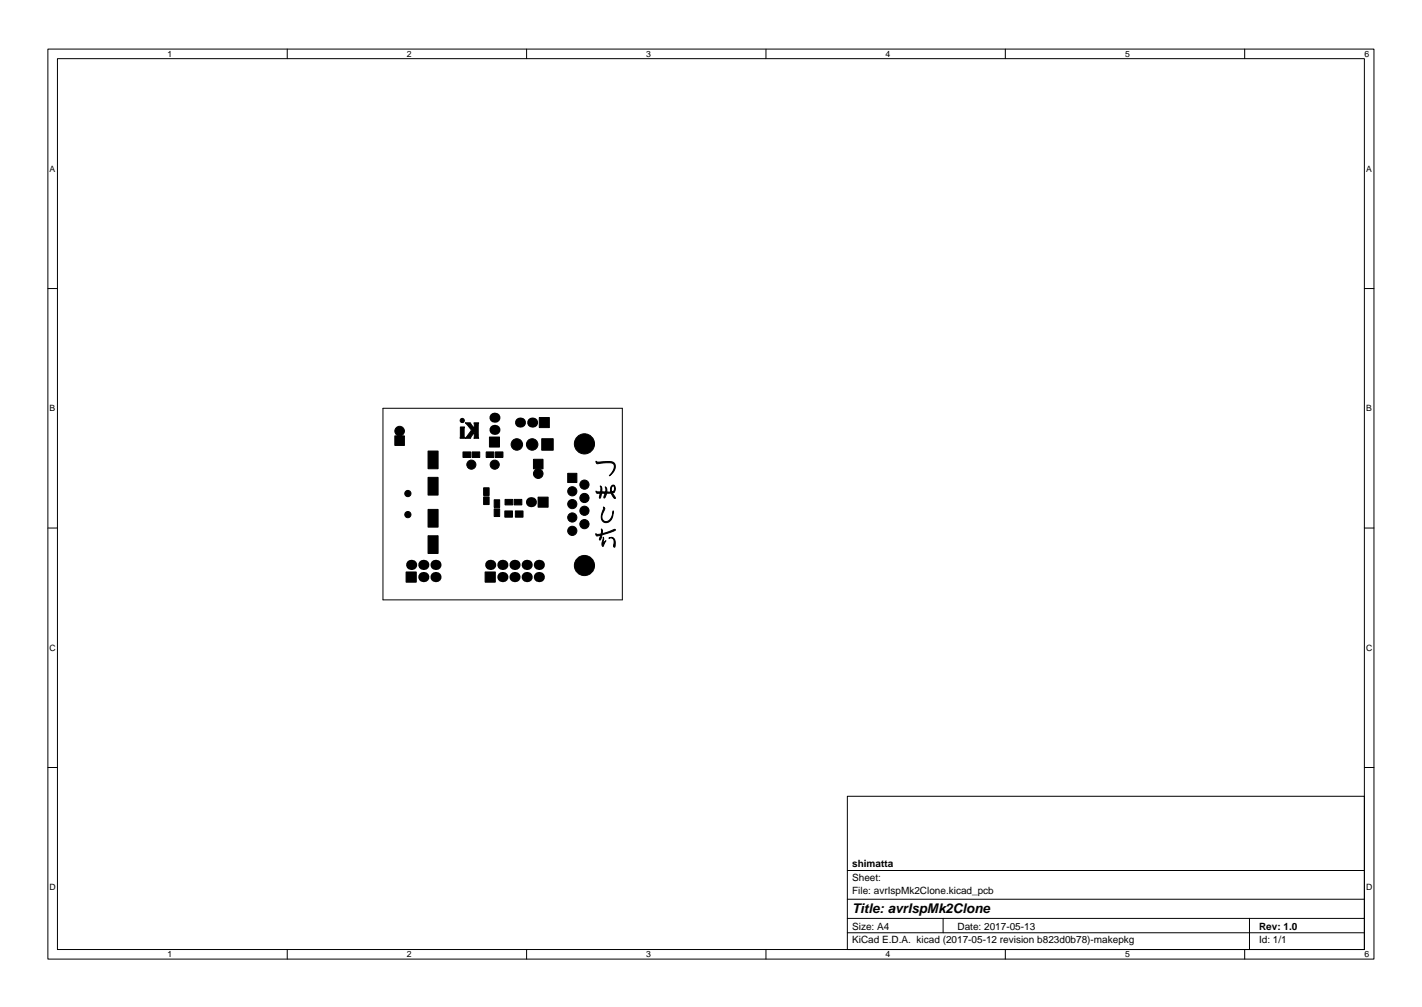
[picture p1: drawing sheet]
<svg xmlns="http://www.w3.org/2000/svg" width="297mm" height="210mm" viewBox="0 0 297 210" stroke-linecap="round" stroke-linejoin="round" font-family="sans-serif">
<defs><g id="words">
<text font-size="2.8" x="178" y="190.6">Title: avrIspMk2Clone</text>
<g font-size="2.1">
<text x="178" y="184">Sheet:</text>
<text x="178" y="181">shimatta</text>
<text x="178" y="186.7">File: avrIspMk2Clone.kicad_pcb</text>
<text x="178" y="196.9">KiCad E.D.A. kicad (2017-05-12 revision b823d0b78)-makepkg</text>
<text x="178" y="194.1">Size: A4</text>
<text x="200" y="194.1">Date: 2017-05-13</text>
<text x="263" y="194.1">Rev: 1.0</text>
<text x="263" y="196.9">Id: 1/1</text>
</g>
<g font-size="1.8">
<text x="35" y="11.9">1</text>
<text x="85" y="11.9">2</text>
<text x="135" y="11.9">3</text>
<text x="185" y="11.9">4</text>
<text x="235" y="11.9">5</text>
<text x="285" y="11.9">6</text>
<text x="10.3" y="35.9">A</text>
<text x="285.3" y="35.9">A</text>
<text x="10.3" y="85.9">B</text>
<text x="285.3" y="85.9">B</text>
<text x="10.3" y="135.9">C</text>
<text x="285.3" y="135.9">C</text>
<text x="10.3" y="185.9">D</text>
<text x="285.3" y="185.9">D</text>
<text x="35" y="199.9">1</text>
<text x="85" y="199.9">2</text>
<text x="135" y="199.9">3</text>
<text x="185" y="199.9">4</text>
<text x="235" y="199.9">5</text>
<text x="285" y="199.9">6</text>
</g>
</g></defs>
<g fill="none" stroke="#000" stroke-width=".21">
<path d="M10 10.2h277v190.1h-277zM12 12.2h273v186.1h-273zM60 10.2v2M110 10.2v2M160 10.2v2M210 10.2v2M260 10.2v2M10 60.2h2M285 60.2h2M80 85.2h50v40h-50zM10 110.2h2M285 110.2h2"/>
<path d="M10 160.2h2M177 166.3h108v32h-108zM285 160.2h2M60 198.3v2M110 198.3v2M160 198.3v2M177 194.8h108M177 191.8h108M177 187.8h108M177 181.8h108M197 191.8v3M210 198.3v2"/>
<path d="M260 198.3v2M261 191.8v6.5"/>
</g>
<g fill="#000" stroke="#000" stroke-width=".21">
<path d="M82.5 91h2v2h-2zM89.4 94.2h2.1v3.7h-2.1zM96.2 89.1h.8l.1 2.4h-1zM96.7 94.4h1.6v1.1h-1.6zM97.2 88.3h.5a.67 .67 0 0 1 .9 .6l.5 .5-.1-1.1h1v3.2h-1l.1-1.2-.8 1.2h-1.1l.9-1.1a.52 .52 0 0 0 .1-.9zM98.6 94.4h1.6v1.1h-1.6zM101.6 94.4h1.6v1.1h-1.6zM102.2 91.2h2.1v2.1h-2.1zM103.5 94.4h1.6v1.1h-1.6zM111.4 95.9h2v2h-2zM112.7 87.2h2.1v2.1h-2.1zM113.2 91.6h2.4v2.4h-2.4z"/>
<path d="M118.6 98.8h1.9v1.9h-1.9zM124.5 96.3l.3 .2 1.4-.1a2.43 2.43 0 0 1 2.2 .5 2.3 2.3 0 0 1-1.1 2.4 2.44 2.44 0 0 0 .9-2.4l-.8-.3-2.5 .2a.42 .42 0 0 1-.4-.5zM89.4 111.9h2.1v3.7h-2.1zM89.4 106.4h2.1v3.7h-2.1zM89.4 99.7h2.1v3.7h-2.1zM101 103.7h1.2v1.6h-1.2zM101 101.8h1.2v1.6h-1.2zM103.2 106.2h1.2v1.6h-1.2zM103.2 104.3h1.2v1.6h-1.2zM105.5 106.7h1.6v1.3h-1.6zM105.5 104.3h1.6v1.1h-1.6zM107.4 104.3h1.6v1.1h-1.6z"/>
<path d="M107.7 106.7h1.6v1.3h-1.6zM112.4 103.8h2.1v2.1h-2.1zM124.5 111.4l.3 .2 .8-.1 .1-1 .1 .3v.6l2.5-.9a.18 .18 0 0 1 .3 .2 .16 .16 0 0 1-.3 .1l-2.5 .9-.5 1.1-.1-.2 .3-.8h-.1a.57 .57 0 0 1-.9 0zM126 112.2a1.03 1.03 0 0 1 0 1.1v.2l.6-.6-.5 .9a.21 .21 0 0 1-.2 .3 .21 .21 0 0 1-.2-.3zM126 105.9a.44 .44 0 0 1 .4 .4 .44 .44 0 0 1-.3 .4l-.3 .9a.98 .98 0 0 0 .6 1.3 .98 .98 0 0 0 1.2-.7l.5-1.5a1.99 1.99 0 0 1-1.6 2.4 1.33 1.33 0 0 1-.7-2.1l.3-.9zM127.2 112.3a1.03 1.03 0 0 1 1.1 .3 1.03 1.03 0 0 1 .2 1.1v.3a.21 .21 0 0 1-.3 .2 .21 .21 0 0 1 0-.4v-.2a.86 .86 0 0 0-.1-1 .86 .86 0 0 0-.9-.3zM125.4 101.5a1.05 1.05 0 0 1 .3 1.2h.8v-1.1l.2 .4 .1 .4a.28 .28 0 0 0 0 .4 .28 .28 0 0 0 .4-.1h.4a.9 .9 0 0 1 .6-1.4 1.06 1.06 0 0 1 .1 1.4h-.5a.69 .69 0 0 0 .6-.5 .69 .69 0 0 0-.4-.7 1 1 0 0 0-.2 1.2h.5l-.4 .2 .2 .3a.74 .74 0 0 1 .4 .9l-.4-.3-.4-.8h-1a.9 .9 0 0 1-.6 .9l.3-.9h-.7l-.1 .2a.58 .58 0 0 1-.4 .8l.1-.7a.22 .22 0 0 0 .1-.3 .22 .22 0 0 0-.4 0 .36 .36 0 0 1-.4-.1 .36 .36 0 0 1-.1-.3l1 .1zM84.8 119.4h2.2v2.2h-2.2zM101.3 119.4h2.2v2.2h-2.2z"/>
<circle cx="83.5" cy="90" r="1"/>
<circle cx="96.6" cy="87.8" r=".44"/>
<circle cx="98.5" cy="97" r=".95"/>
<circle cx="103.3" cy="97" r=".95"/>
<circle cx="108" cy="92.8" r="1.2"/>
<circle cx="111.2" cy="92.8" r="1.2"/>
<circle cx="112.4" cy="98.9" r="1"/>
<circle cx="122.1" cy="92.7" r="2.1"/>
<circle cx="85.2" cy="107.4" r=".65"/>
<circle cx="85.2" cy="103" r=".65"/>
<circle cx="119.5" cy="108" r=".96"/>
<circle cx="119.5" cy="105.2" r=".96"/>
<circle cx="119.5" cy="110.8" r=".96"/>
<circle cx="119.5" cy="102.6" r=".96"/>
<circle cx="122.1" cy="104" r=".96"/>
<circle cx="122.1" cy="106.6" r=".96"/>
<circle cx="122.1" cy="109.4" r=".96"/>
<circle cx="122.1" cy="101.2" r=".96"/>
<circle cx="122.1" cy="118.1" r="2.1"/>
</g>
<g fill="#000">
<circle cx="103.3" cy="87.2" r="1.05"/>
<circle cx="103.3" cy="89.8" r="1.05"/>
<circle cx="108.6" cy="88.2" r="1.05"/>
<circle cx="111.2" cy="88.2" r="1.05"/>
<circle cx="85.9" cy="117.9" r="1.06"/>
<circle cx="88.4" cy="117.9" r="1.06"/>
<circle cx="91" cy="117.9" r="1.06"/>
<circle cx="102.4" cy="117.9" r="1.06"/>
<circle cx="104.9" cy="117.9" r="1.06"/>
<circle cx="107.5" cy="117.9" r="1.06"/>
<circle cx="110" cy="117.9" r="1.06"/>
<circle cx="110.9" cy="104.8" r="1.05"/>
<circle cx="112.6" cy="117.9" r="1.06"/>
<circle cx="88.4" cy="120.5" r="1.06"/>
<circle cx="91" cy="120.5" r="1.06"/>
<circle cx="104.9" cy="120.5" r="1.06"/>
<circle cx="107.5" cy="120.5" r="1.06"/>
<circle cx="110" cy="120.5" r="1.06"/>
<circle cx="112.6" cy="120.5" r="1.06"/>
</g>
<use href="#words"/>
</svg>
